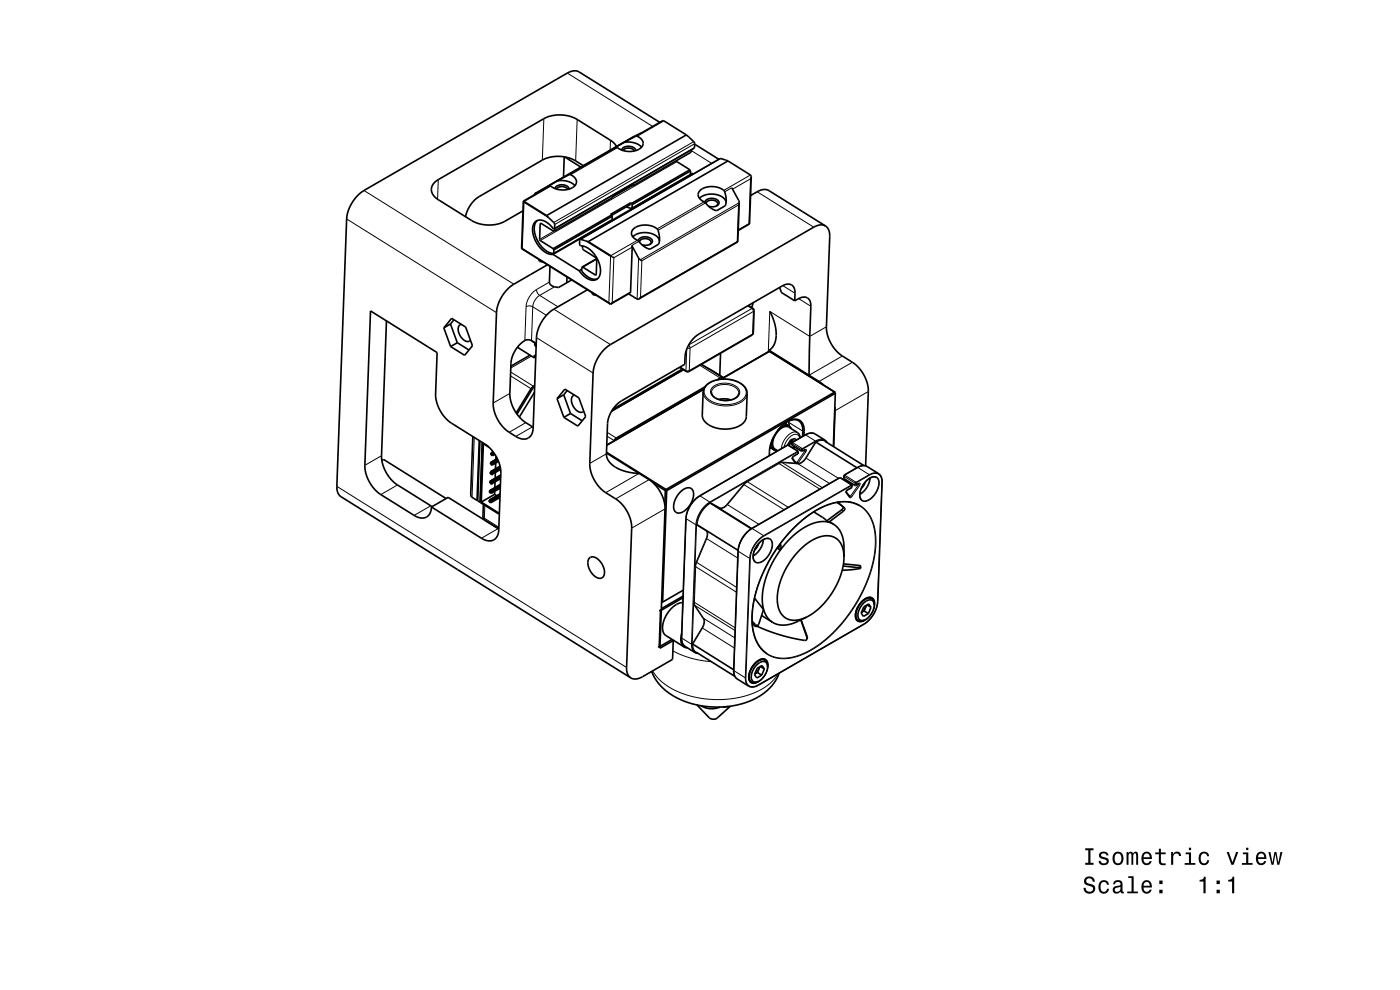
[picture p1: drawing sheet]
<svg xmlns="http://www.w3.org/2000/svg" width="297mm" height="210mm" viewBox="0 0 297 210" stroke-linecap="round" stroke-linejoin="round" font-family="sans-serif">
<g fill="none" stroke="#000" stroke-width=".35">
<path d="M116.4 39.4v.1M118.2 38.4l1.6-.9a1.43 1.43 0 0 1 1.5-.3 1.43 1.43 0 0 1 1 1.1 1.93 1.93 0 0 1-2.1 1.9 4.8 4.8 0 0 1-3.6-.8l-.3 .2 .1-.2M118.2 38.4a4 4 0 0 1 3.8 1M118.2 38.4l-1.8 1M119.7 33.3l-.2 4.3M119.8 33.3l3.4 2.1M123.7 35.1l-1.6-1a7.6 7.6 0 0 0-7-.1l-13.5 7.7a6.6 6.6 0 0 0-2.8 4.3M130.6 31.3l-.1 .1M130.8 31.1l-1.1-1.2-7.3-4.6a7.6 7.6 0 0 0-7-.1l-22.4 12.9a2.27 2.27 0 0 0-1.5 2.1 2.27 2.27 0 0 0 1.5 2.2l7 4.4a7.5 7.5 0 0 0 7.1 .1l3.8-2.2M131.9 31.8a1.73 1.73 0 0 1 3 .1M132.2 31.9a1.54 1.54 0 0 1 2.4 .1M132.4 30.2l1.6-.8a1.47 1.47 0 0 1 1.6-.3 1.47 1.47 0 0 1 .8 1.3 2.63 2.63 0 0 1-3.1 1.7l-1.2-.2-.8-.3a.61 .61 0 0 0-.9-.2l.2-.1"/>
<path d="M132.4 30.2a4 4 0 0 1 3.7 1M132.4 30.2l-1.8 1.1M133.9 39.4h.4M133.9 39.4l-3.9 2.2M133.9 39.2v.2M134.3 38.9v.5M140 26l-17.1-10.7a2.37 2.37 0 0 0-2.5 .2l-43.2 24.9a8.1 8.1 0 0 0-3.7 6l-2 56.8v.9l.3 .8 .5 .5 61.5 38.4M143.5 34.1l2.9 1.9M145.6 28.6l1.6 1.5a1.45 1.45 0 0 1 .1 1.3l-29.7 17.2M145.6 28.6l-4.8-3-.3 .1-6.1 3.3-21 12.1M145.6 28.6l-29.6 17.1M146.4 36l.1 .3"/>
<path d="M146.4 36l-12.4 7.2M146.5 36.8h.5M146.5 36.3v.7l-12.4 7.2M146.5 36.3l-12.4 7.1M146.7 31.8l-.1 .5-12.3 7.1M147 36.8l.1 .1M147 36.8l-29.7 17.2M147.4 30.6l5.1 3.2M154.4 34.1l-1.6-.5-29.7 17.2M154.4 34.1l4.8 3 .2 .3M154.4 34.1l-29.6 17.2M155.2 39.8l1.6 3.2"/>
<path d="M159.4 37.5l-.2 .4M159.4 37.4v.1M159.4 37.5l-.4 10M110.6 52.7h.1M110.6 52.7l18.9 11.8M110.8 52.7h-.2M111 42.7h.1M111 42.7l-.4 10M111.1 42.7l4.9 3M111.1 42.7l.1 .2M113.4 41.1l1.8-.8-4.2 2.4M113.4 41.1v.2"/>
<path d="M114 46.8a3.8 3.8 0 0 0 .2 4.5 4.4 4.4 0 0 0 3.3 2.5M114.3 55l.2 .4 .7 .2M116 45.7l1.5 1.5a1.44 1.44 0 0 1 .1 1.4M116.1 56.2l-7.1 4.1a8.1 8.1 0 0 0-3.7 6l-.7 19.2a7.8 7.8 0 0 0 3.4 6.2l1.4 .9a2.15 2.15 0 0 0 3.4-.6l.3-1.2 .7-19.2a8.1 8.1 0 0 1 3.7-6l7.1-4.1M116.7 56.5l-.1 3.3a1.23 1.23 0 0 0 1 1l.9 .2 2.8-1.6M117.3 54l5.6 3.4M117.4 52.8l.1 .2M117.5 53v.8M117.6 48.6h-.2a3.3 3.3 0 0 0-3.6-1.7 2.93 2.93 0 0 0-.4 3.7 4.7 4.7 0 0 0 3.9 3.4M117.6 49l-.1 .1-2.9-1.8-.1 3.7 2.9 1.8M117.7 48.5l-.1 .5M117.7 40a1.73 1.73 0 0 1 3 .1"/>
<path d="M118 40.1a1.54 1.54 0 0 1 2.4 .1M120.3 58.8l-.1 1.2M123.1 50.8l-.2 1a.79 .79 0 0 0 1 .4 5.6 5.6 0 0 1 3.3 6.4 1.76 1.76 0 0 1-2.9 .3l-1.4-1.5M123.1 50.8l1.7 .5M123.4 57.1l-.5 .3M123.4 56.7v.8a3.3 3.3 0 0 0 3.3 1.7M123.6 56.6l3-1.7-3.2 1.8M123.6 56.6l-.2 .1M123.6 52.2l.1 .8 2.8 1.7-.1 3.7-2.8-1.8M124.8 51.3l4.9 3M129.7 54.3l.5 .4M129.7 54.3l-.2 .1"/>
<path d="M129.7 45.6l-12.3 7.2M129.7 45.6l.2 .3M129.9 45.9l-12.4 7.1M129.9 45.9l-.1 .7-12.3 7.2M130 41.4v.5l-12.4 7.1M132.9 43.9l1.2 .3M133.8 43l.2 .2M133.8 43v.4l-4 2.3M133.8 43l-4.3 2.5 .2 .1M134 43.2l.1 .2M134.1 43.4v.8M134.2 50.2a4 4 0 0 1 5.6 .5l.1 .4"/>
<path d="M134.4 48.6a4.1 4.1 0 0 1 5.1 .1l.4 1.7-.2 1.4-1.8 1.1a5.1 5.1 0 0 1-2.7-1.9 1.45 1.45 0 0 1-.8-2.4zM135.4 51.1a1.74 1.74 0 0 1 3 0 1.46 1.46 0 0 1-2.2 .8M135.7 51.4a1.35 1.35 0 0 1 1.2-.8 1.35 1.35 0 0 1 1.2 .8l-.3 .5M136.2 55.3l-.7-.6-1.5-2.6-.2 9.9-4.3 2.5M148.4 42.1a4 4 0 0 1 5.5 .4l.1 .4M148.5 40.4a4 4 0 0 1 5.2 .3l.4 1.5-.2 1.4-1.9 1.1a5.1 5.1 0 0 1-2.6-1.9 1.45 1.45 0 0 1-.9-2.4zM149.5 42.9a1.69 1.69 0 0 1 3 .1 1.57 1.57 0 0 1-2.2 .7M149.8 43.2a1.34 1.34 0 0 1 1.2-.8 1.34 1.34 0 0 1 1.3 .8l-.4 .5M156.4 51.2l.1 .1M156.5 51.3l-21 12.1M156.8 43l-.1 .5M156.8 43h.1"/>
<path d="M156.8 43l-.3 8.3M158.9 47.4l.1 .1M159 47.5l-2.4 1.4M159.2 41.5l1.4-.8a2.5 2.5 0 0 1 2.5-.3l12 7.5M175.1 47.9a2.35 2.35 0 0 0-2.5 .3l-43.1 24.9a8.1 8.1 0 0 0-3.7 6l-.7 19.2a7.8 7.8 0 0 0 3.4 6.2l2.1 1.3a7.8 7.8 0 0 1 3.4 6.2l-1.1 29.6a2.34 2.34 0 0 0 .9 2.2M175.1 47.9l.7 .9 .2 1.3-.7 19.2a7.8 7.8 0 0 0 3.4 6.2l2.1 1.3a7.8 7.8 0 0 1 3.4 6.2l-.6 15.8M78.6 66l14.1 8.8-.3 8.8a7.8 7.8 0 0 0 3.4 6.2l7.1 4.4a7.8 7.8 0 0 1 3.3 6.2l-.4 12a2.13 2.13 0 0 1-1.1 2.1 2.13 2.13 0 0 1-2.4-.2l-10.8-6.8a2.13 2.13 0 0 1-1.1 2.2 2.13 2.13 0 0 1-2.4-.3l-7.2-4.5a7.8 7.8 0 0 1-3.4-6.2zM82 68.1l-1.1 28.6a7.8 7.8 0 0 0 3.4 6.2l7.4 4.6M94.2 69.5l1.4 4M94.2 69.5l1.6-2 3 1.9 1.4 3.9-1.6 2.1-3-1.9M95.6 68.7l1.4 4M95.6 68.7l-1.4 .8"/>
<path d="M96.3 67.8l-.7 .9M97 72.7l2.5 1.5M97 72.7l-1.4 .8M97.9 68.8a1.21 1.21 0 0 0-.6 1.8 2.04 2.04 0 0 0 2.3 1.8l.2-.2M109.8 73.7l3.5 2.2M112.4 75.3l-4 2.4M112.8 72.3a2.14 2.14 0 0 0-2.7 .9 6.5 6.5 0 0 0-1.7 3.9l-.2 6.3a7.8 7.8 0 0 0 3.3 6.3l1.6 .9M112.8 72.3l.7 .4-.1 .6M112.8 72.3l1 .6M113.4 73.3l.3 .2M113.7 75.7l-.4 .2M113.7 75.5l-.3-.2-.1 .6"/>
<path d="M113.8 73l-.4 .3M125.6 62.1l.2 .4 .7 .1M129.2 64.2l.3 .3M129.5 64.5h.1M129.9 64.2l-.4 .3M133.4 62.3l1.8 1.2 .3-.1M135.9 63.1l-.4 .3M144.8 78.3l-14.8 8.5M145 78.4l-15.3 8.8M148.8 77.3l2.2 1.3M151 78.6h.1M151.1 78.6l2.4 1.5"/>
<path d="M152.9 74.9l-.2 4.7M158.8 64.8l1 .6 .2 .5-.2 4.8-.2 .4-13.5 7.8-.5-.1-1.4-.9M159.7 64.2l-.3 1M163.2 74.3l-.1 .3M163.2 74.3l8.4 5.3M163.2 74.5l14 8.7M163.2 74.5l.2 .1M163.2 74.5l-10.3 5.9M163.2 74.5l-.1 .1M163.3 66.1a7.9 7.9 0 0 1 .7 7.4l-.8 .8M165.4 61l.3 1 2.9 1.8M168.6 63.8a5.3 5.3 0 0 0-.1-2.7 1.58 1.58 0 0 0-2.6-.5l-17.6 10.3a6.8 6.8 0 0 0-3 6.4l-13.5 7.7a6.5 6.5 0 0 0-2.9 4.9l-.2 6.4a3.8 3.8 0 0 0 2.9 3.3l1.9 .6 2.1 .2"/>
<path d="M168.6 63.8a2.35 2.35 0 0 1 2.9-.5l.4 .8 .1 .9-.4 14.6M171.6 79.6l3.1 2.1M81 97.7l.4-.2 13.2 8.3M100.3 92.6l-.4 12.4 .2 .4 1.1 .8M101.7 93.4l-.5 12.8M101.8 93.5l-.5 12.7 .5 .3M102.3 93.8l-.5 12.7M102.4 93.9l-.5 12.7 3.9 2.4M103.7 94.8l-1.2-.7-.4 12.4M104.1 98.5l.2 .1M104.1 98.2v.3M104.1 98.1v.4"/>
<path d="M104.1 98.1v.1M104.1 98.2l.2 .2M104.1 98.1l.3 .2M104.1 98.1h.1M104.2 96.5h.1M104.2 96.5l.2 .1M104.2 96.2v.3M104.2 96.2l.2 .2M104.2 96.1v.4M104.2 96.1v.1M104.2 96.1l.4-.3-.4 .3M104.2 96.1l.3 .2"/>
<path d="M104.2 96.1h.1M104.3 98.6l.1 .1M104.3 98.4v.2M104.4 96.6l.1 .1M104.4 96.4v.2M104.4 98.7h.1M104.4 98.3l-.1 .1M104.4 98.3h.1M104.4 98.3v.3M104.5 96.3h.1M104.5 96.3l-.1 .1M104.5 96.3v.4"/>
<path d="M104.8 96.1l-.3 .2M105 96.4l-.5 .3M105.2 98.2l-.1 1.3M105.2 96.7v.8M105.5 97.3l-1.4 .8M105.6 97.6l-1.2 .7M105.7 97.6l-1.3 .7M105.8 97.9l-1.4 .7M106.2 99.2l-1.9 1.1M106.2 99.3l-1.8 1M106.2 99.6l-1.8 1M112.9 82.2l-3.4 5.4"/>
<path d="M112.9 82.2l.2 .1M113.1 82.3l-3.4 5.5M113.4 83.2l-3.2 5.3M113.4 82.1l-.3 .2M113.4 81.8l-.5 .4M118.2 84.6l1.6-2.1 3 1.9 1.5 4-1.7 2-3-1.9M118.2 84.6l1.4 3.9M119.6 83.7l1.4 4M119.6 83.7l-1.4 .9M120.3 82.8l-.7 .9M121 87.7l2.5 1.6M121 87.7l-1.4 .8"/>
<path d="M121.9 83.8a1.21 1.21 0 0 0-.5 1.8 2.04 2.04 0 0 0 2.2 1.8l.2-.2M128.7 96.1l6.9 4.3M128.7 95.9l12.6 7.9M130.5 93.2l-.4 .4M130.5 93.2l.2 .1M149.3 82.6l-20.6 11.8M149.5 82.1l-19 11.1M149.7 81.8a6.3 6.3 0 0 1 8.3 .2l.4 .7 .1 .8-.2 4.9a3.4 3.4 0 0 1-3.3 2.5 5.7 5.7 0 0 1-5.8-2l-.2-.7 .2-5.1 .1-.6zM150.9 83.2a2.57 2.57 0 0 0 2.8 1.8 2.62 2.62 0 0 0 3-1.6M153.1 80.1l.3 .1M153.1 80.1l-.9 .5M153.1 80.1l.1 .2"/>
<path d="M163.3 94.9l1 .6M163.4 94.8l.3 .3M164 92.9a2.11 2.11 0 0 0 .3 2.6M164.3 95.5l.7 .1M166.4 89.9l.5 .1zM166.5 89.8l.9 .6M167.1 94.4l-18.7 10.8a6.4 6.4 0 0 0-2.9 4.8l-.9 25.6 .1 .8 .4 .5 2.3 1.5 .7 .2M167.1 94.4l2.2 1.3M167.2 89.3l.2 1.1M167.3 89.3a1.98 1.98 0 0 1 2.2 0 1.98 1.98 0 0 1 .8 2.2v1.1M167.4 90.4a2.18 2.18 0 0 0-2.4 .9M167.4 90.4l.5 .5"/>
<path d="M167.6 94l-.3 .5-.2-.1M167.6 94l-.2 .5M167.9 93.2l-.3 .8M168 94v.5l2 1.2h.3l.5-.3h-.1M168 93.2v.2M168 93.4l.4 .3M168 93.4l-.4 .6M168 93.9v.2zM168.1 93.9l2.8-1.7 1.1-.4 .9 .3 2.1 1.3 .5 .5M168.5 94.7l-.1 .2M168.5 94.8l-.2 .3M168.8 93.4l-.1-.4-.9 .3-.8 1.1"/>
<path d="M168.9 98.2v.1M169 98.1l.3 .2zM169 98.1h.1M169.3 95.7v.1M169.3 95.8v.5l-1 .5-.2 .4 .8 1M169.8 92.9l-.2-.6-.3-.5-2-1.2a2.49 2.49 0 0 0-2.8 1.6 2.43 2.43 0 0 0-.1 3.1l.6 .3M170 95.3l.2-.1 .1 .1zM170.6 92.4v-.9a2.1 2.1 0 0 0-.9-2.3 2.1 2.1 0 0 0-2.5 .2 8.4 8.4 0 0 0-4 6.3v1M170.7 95.4h.1M170.8 95.4h.1M173 93.7l8.8 5.5M175 93.6l8.3 5.2"/>
<path d="M177.1 86.3l-.2 8.5M177.2 83.2v.1M177.2 83.4l-.4 11.3M177.2 83.4l-35.8 20.7M177.2 83.3l-.1-.1-35.8 20.6M177.2 83.3v.1M91.5 107.5l3.6-2 10.7 6.7M101.3 106.1l-.1 .1M101.9 106.5h-.1M102.1 106.5l3.7 2.3M102.5 107l.1 3 .3 .4 2.9 1.8M103.8 106.5l.2 .1"/>
<path d="M103.8 106.1v.4M103.8 106.2v.3M103.8 106.2l.2 .2M103.8 106.1h.1M103.8 106.1v.1M103.8 106.1l2.3-1.3-2.3 1.3M103.8 106.1l.3 .2M103.9 104.5l.2 .1M103.9 104.1v.4M103.9 104.2v.3M103.9 104.1v.1M103.9 104.2l.2 .2"/>
<path d="M103.9 104.1l.3 .2M103.9 104.1h.1M103.9 102.5h.1M103.9 102.5l.3 .1M103.9 102.2l.3 .2M103.9 102.1v.4M104 102.1l.3 .2M104 102.1h-.1M104 102.1l2.2-1.3-2.3 1.3M104 106.6h.1M104 100.4v.1M104 100.5v-.3l.2 .2v.2"/>
<path d="M104 100.5l.2 .1M104 106.4v.2M104 100.1v.3M104.1 100.1l2-1.2-2.1 1.2M104.1 100.1h-.1M104.1 100.1l.2 .2M104.1 104.6h.1M104.1 104.4v.2M104.1 106.3h.1M104.1 106.3l-.1 .1M104.2 102.6l.1 .1M104.2 106.3l-.1 .3"/>
<path d="M104.2 102.4v.2M104.2 104.2l-.2 .1M104.2 104.3h.1M104.2 104.3l-.1 .1M104.2 100.6h.2M104.2 104.3v.3M104.3 102.3l-.1 .1M104.3 102.3h.1M104.3 102.6v.1M104.3 102.3v.3M104.3 100.2l-.1 .1M104.3 100.3h.1"/>
<path d="M104.3 100.3l-.1 .1M104.4 100.3v.3M104.9 104.9l.5 .3M104.9 104.9l-2.8 1.6M104.9 104.2v.7M105 102.2v1.3M105.1 100.2l-.1 1.3M105.8 108.8v.2M105.9 108.9l-.1 .1M105.9 108.7l-.1 .1M106 105.6h.1M106.1 105.5l-2 1.1"/>
<path d="M106.1 105.2l-1.9 1.1M106.1 105.1l-2 1.2M106.1 103.5l-1.9 1.1M106.1 103.2l-1.9 1.1M106.1 103.1l-1.9 1.2M106.2 102.8l-2.3 1.3M106.2 101.5l-1.9 1.1M106.2 101.2l-1.9 1.1M106.2 101.1l-1.9 1.2M125 118.4a1.51 1.51 0 0 1 2.3 .6 2.77 2.77 0 0 1 .5 3.5 1.97 1.97 0 0 1-2.5-1.2l-.6-1.6v-.7zM135.6 100.4l2.1 1.3a7.8 7.8 0 0 1 3.4 6.3l-1.1 29.5 2.8-1.6M138.7 102.5l2.4 1.6"/>
<path d="M141.1 104.1l-.1 3M141.3 104l.1 .1M141.3 104l-.2 .1M141.3 103.8v.2M141.4 104.1l-.8 23.6M144.4 104.3a1.74 1.74 0 0 1 2.4-.5 3.7 3.7 0 0 1-1.3 4.4 1.49 1.49 0 0 1-2.4 .1 4 4 0 0 1 1.3-4zM147.8 111.4l8.8 5.3M150.7 106.6l8.7 5.6M163.3 114.3a1.73 1.73 0 0 0-2.1 .7 3.4 3.4 0 0 0-1.1 4l.1 .2M165.1 115.9v.7M165.2 115.8l-.1 .8M165.5 115.3l.2 1.2-.6 .1"/>
<path d="M172.6 108.6l2.2 1.3 .5 .6M176 110.7l.9 .5M176.9 111.2a6.3 6.3 0 0 0-6.6 .9l-2.3 1.8-2.2 2.5-1.9 2.9-1.4 3.1-.7 3.1v2.7l.7 2.2 .5 .9 .9 .7M176.9 111.2l1.1 1.2 .7 1.5 .3 1.6v2.7M177.6 106.6l1.6 1.2v.3l-3.4 2.7-.5-.3 3.2-2.3a.5 .5 0 0 0 .4-.5 .5 .5 0 0 0-.4-.5zM178.9 119.6l3.5 .4h.2v.5M179 118.2l-.1 1.8-.5 1.7-.8 2.1-.9 1.7-1.2 1.6-1.4 1.6-1.6 1.4-1.4 .8M179 118.2v-.2a3.9 3.9 0 0 0-3.2-4.3 9.4 9.4 0 0 0-7.1 4l-1.6 2.3-1.2 2.4-.8 2.4-.2 2.3a3.9 3.9 0 0 0 3 4.4 5.6 5.6 0 0 0 3.2-.6M179.1 100.8l-.1 .7 2.5 1.5M179.1 100.8v.3l-.1-.2M179.1 100.8l3.2-1.8 1.1-.2 .6 .2 2.4 1.5 .4 .4 .3 .7-.9 26a6.4 6.4 0 0 1-2.9 4.8l-22.4 12.9-1.2 .4-.9-.2-2.6-1.7-.4-.5-.2-.8 1-25.6a6.4 6.4 0 0 1 2.9-4.8l18.6-10.8 2.6 1.5M179.5 101.8l-.2 .2"/>
<path d="M180.6 102.9h.1zM180.7 103.4h.1M180.7 103.4l-1 .6-.2 .3 .8 1.1M180.7 102.9v.5M181.4 102.5l.2-.2 .1 .1zM181.7 102.8l-.2 .2M182.2 102.6l-.7 .4M182.4 107.3a7.7 7.7 0 0 0-7.4 0 27.8 27.8 0 0 0-13.3 14.5 19.6 19.6 0 0 0-1.6 13.1 6.7 6.7 0 0 0 2.7 3.8M185.9 101.3a1.74 1.74 0 0 0-2 .6 3.4 3.4 0 0 0-1.2 4.1l.2 .1M139.6 137.2h.2M139.8 129.5h.3M139.8 137.2l-.1 .1"/>
<path d="M140 129.3l.1 .2M140.1 129.5l-.3 7.7M140.6 127.7l-.2 .1M142.5 135.7l.3 .2M142.6 135.6l-2.8 1.6M142.8 135.9l-.1 4-6.4 3.6a2.51 2.51 0 0 1-2.5 .3M144.6 134.4a2.47 2.47 0 0 0 .5 2.8M144.9 127.8a5.3 5.3 0 0 0-4.2 4.2 2.46 2.46 0 0 0 .6 2.8l3.8 2.4M144.9 126.8l-4.8 2.7M144.9 126.5l-4.6 2.6M145 125.2l-4.4 2.5M145.1 137.2l.8 .2"/>
<path d="M146.8 136.6l8.8 5.5M147.7 138.3l8.2 5.2M159.6 131.8l.1 .1a.96 .96 0 0 0 1.2 .7M159.6 132.2l.7 .7 .6-.3M159.6 132.4l.2 .1M160.1 126.9l1.7 2.1a1.11 1.11 0 0 1-.1 1.2l-.8 2.4M160.6 132.8l4.4 1.7 4.9 1.2a1.08 1.08 0 0 0 1.3-.1M161.6 130.6l2.3 1.4M161.9 139.8l.4 .2M162.3 139.9a1.74 1.74 0 0 0-2 .6 3.4 3.4 0 0 0-1.2 4.1l.2 .1M169.9 131.5l1.4 3.6-.1 .5zM171.1 130.9l-2.6 1.2-1.5 .4h-1.7l-1.4-.5"/>
<path d="M178.9 120.1l3.7 .4M181.7 131.4l.4 .2M182.6 120.5l-3.9 .5M182.8 129.9h-.1M183.3 129.6l.9 .6M183.3 129.6l-.5 .3M183.5 131.5l-.2 .1a1.26 1.26 0 0 1-1.2 0M183.6 128.9l-.8 1M183.6 128.9l-.3 .7M183.7 128.4l-.1 .5M183.8 128.4l-.2 .5M183.9 128.3l.9 .5"/>
<path d="M184.6 126.7l.4 .3M184.8 128.8l-.5-.7-1.1 .6-.5 1.3 .5 .8 1-.6M184.8 128.8l-.6 1.4M185 126.8a1.74 1.74 0 0 0-2.1 .7 3.4 3.4 0 0 0-1.1 4l.1 .2M185 127l.4 .6 .1 .8M185 127a2.53 2.53 0 0 0-2.9 1.6 2.36 2.36 0 0 0 0 3M185.5 128.4a3.9 3.9 0 0 1-2 3.1M185.5 128.4a1.03 1.03 0 0 0-.7-1.1 1.03 1.03 0 0 0-1.2 .3 3.3 3.3 0 0 0-1.4 3.7 1.02 1.02 0 0 0 1.3 .2M138.2 142.4a11.8 11.8 0 0 0 8.4 6.8 18.3 18.3 0 0 0 15.5-2.2l1.7-1.6 .9-1.4 .6-1.2M147.9 149.5l2.6 2.7a1.4 1.4 0 0 0 1.7 .1l2.7-2.5M148.7 149.7a4.6 4.6 0 0 0 4.1 .3M154.4 149.9l-1.1 .1"/>
<path d="M159 144.4l.4 .3M160.7 142.6l.9 .6M160.9 144.5l-.2 .1a1.26 1.26 0 0 1-1.3 .1M161.1 141.5a2.1 2.1 0 0 1-1 1.5l.6-.4M161.2 141.5l-.5 1.1M161.3 141.4l.9 .5M162.2 141.9l-.5-.7-1.1 .6-.5 1.3 .4 .7 1.1-.6M162.2 141.9l-.6 1.3M162.3 140a1.38 1.38 0 0 1 .5 1.4M162.3 140a2.52 2.52 0 0 0-2.8 1.7 2.35 2.35 0 0 0-.1 3M162.8 141.4a3.9 3.9 0 0 1-1.9 3.1M162.8 141.4a1.03 1.03 0 0 0-.6-1.1 1.03 1.03 0 0 0-1.2 .4 3.3 3.3 0 0 0-1.4 3.7 1 1 0 0 0 1.3 .1"/>
</g>
<g fill="none" stroke="#000" stroke-width=".21">
<path d="M120.4 15.5l18.1 11.3M93 38.1l-.2 4.2M115.4 25.2l-.3 8.8M116.7 39.4l-1.5 .9M116.9 39.5l-5.7 3.2M122.4 25.3l-.3 8.8M129.5 29.8l-.1 2.1M130.8 31.2l-10.1 5.9M131 31.3l-10 5.8M134.1 39.5l-4.1 2.3M134.4 29l-21 12.1M136.4 28l-1.5 .9"/>
<path d="M140.8 25.6l-5.6 3.3M143.6 34.3l-29 16.7M146.6 31.9l4.4 2.8M147.2 30l-29.7 17.2M147.3 31.3l-29.7 17.2M147.4 30.5l-29.7 17.1M152.9 33.6l-29.7 17.2M155.2 39.8l-1.5 .9M159.2 37.1l-5.6 3.3M73.5 46.4l31.8 19.9M77.2 40.4l31.8 19.9M113.6 41v.2"/>
<path d="M114.7 47.3l-.1 .1M116.5 46.2l-5.3-3.3-.4 9.8 18.4 11.5 .3-9.8-5.3-3.3M116.6 59.8l-2.8 1.6M117.5 49.1l-3 1.7M126.5 58.3l-.2 .1M134.1 52.4l-3.9 2.3-.3 9.5 3.9-2.3M135.2 51l-5.6 3.2M135.5 54.7l-.3 8.8M135.5 51.2l-1.5 .9M136.2 55.3l20.5-11.8-.3 7.7-20.5 11.9zM149.4 42.8l-10 5.8M149.7 43l-10.1 5.9"/>
<path d="M155.4 40.1l3.8-2.2-.3 9.5-2.3 1.3M156.8 43l-21 12.1M160.6 40.7l12 7.5M108.3 79.7l4.3 2.7M108.3 78.9l4.9 3M111.6 65l.7-.1 .7 .2M111.6 65l-.3 7.2M112.8 75.5l-4.4 2.6M113 65.1l-.2 7.2M113 65.1l2.9 1.8M113.8 71.6l12 7.5M113.8 61.4a4.9 4.9 0 0 0-2.2 3.6"/>
<path d="M113.8 61.4l.2 .7 .5 .6M114.5 62.7l-1 .9-.5 1.5M114.5 62.7l3.9 2.4M117.5 65.6l12 7.5M117.6 60.8l-3.1 1.9M144.3 77.8l1.2 .8M145.5 78.6l.1 .2M145.5 78.6h.7M145.7 74.1l-.2 4.5M146.1 73.2l.3 .6M146.2 78.6l-.1 .2M146.4 73.8h-.6"/>
<path d="M146.4 73.8l-.2 4.8M148.5 77.5l4.3 2.7M148.8 77.3l4.5 2.8M151 78.6l2.5 1.5M158.6 64.9l.9 .5M159.5 65.4l.3 .7M159.5 65.4l-13.4 7.8M159.7 70.9l-.1 .2M159.7 70.9l-13.5 7.7M159.7 65.4h-.2M159.8 70.7l-.1 .2M159.8 66.1l-.1 4.8"/>
<path d="M159.8 66.1l-13.4 7.7M160 65.9l-.2 .2M166.1 60.6l2.6 1.6M169.4 63.3l2.6 1.7M175.3 69.3l-3.5 2.1-8.5-5.3-.3 8.5M178.7 75.5l-7.1 4.1M180.8 76.8l-7 4.1M80.9 96.7l-3.5 2M100.6 92.8l-.5 12.7M108.2 83.4l-3.6 2.1M111.5 89.7l-3.5 2M113 90.5l-3.6 2.1"/>
<path d="M128.7 96.3l-3.6 2M128.8 92.5l1.4 .9M128.8 91.7l2 1.2M149.2 83.1a3.5 3.5 0 0 0 3.2 2.8 5.7 5.7 0 0 0 5.9-1.6l.2-.8M150 81.7a6.1 6.1 0 0 1 8 .5 2.07 2.07 0 0 1-1.4 3.1 6.1 6.1 0 0 1-6.9-1.3 1.77 1.77 0 0 1 .3-2.3zM150.9 83.2a2.67 2.67 0 0 1 3.3-1.6 2.45 2.45 0 0 1 2.5 1.8M151.1 82.2a4.1 4.1 0 0 1 5.7 .5 1.61 1.61 0 0 1-1.5 2.1 3.9 3.9 0 0 1-4.5-1.3v-.8zM152.4 84.7l1.4-.2 1.4 .3M152.6 84.8l1.1-.1 1.2 .2M165.2 98.2l-14.6 8.4v-.1M165.2 98.2l.1 .1M165.3 98.3l-6.7 3.9"/>
<path d="M165.3 98.3l8.6 5.5M165.9 98l-.7 .2M165.9 98l.1 .1M165.9 98l2.8 .2M166 98.1l-.7 .2M166 98.1l3.3 .3M166 98.1l8.5 5.4M167.3 89.6l3 1.9h.3M168 94.1h.1M168 94.1l2 1.3v.3M168 94.1v.4M168.1 97.4l.6 .8"/>
<path d="M168.1 97.2v.2M168.1 93.9l-.1 .1M168.3 96.8l-.2 .3v.3M168.6 97.8l.4 .3M168.6 94.8l-.3 .3M168.7 98.2l.6 .1M168.7 98v.2M169 98.1l-.1 .2M169.2 91.8a2.52 2.52 0 0 0-2.9 1.6l-.4 .9-.1 .9M169.3 96.3v-.4l-4.1 2.3M169.3 98.3h.1M169.3 98.3v.1"/>
<path d="M169.3 98.4l6.7 4.2M169.6 92.9a.98 .98 0 0 0-.7-.8 .98 .98 0 0 0-1 .3l-1 1.1-.6 1.3M170.1 95.2l.1 .1M170.5 95.5l.2 .2M170.7 95.4v.3M170.7 95.7l.3 .1M170.7 95.7l-1.7 2.4M170.8 95.4h.3l-.1 .4M170.9 92.2h.1M170.9 97.1l-.1 .2a2.04 2.04 0 0 1-1.5 1M170.9 97.1l.1 .1M170.9 92.2l2.1 1.3"/>
<path d="M170.9 92.2l-2.8 1.7M171 95.8l-1.7 2.5M171 97.2l-.2 .3a2.06 2.06 0 0 1-1.5 .9M171 97.2l6.9 4.3M172.9 92.1l-.8-.2-1.2 .3M173 93.5l.1 .2-2.8 1.6v.4M173 93.5l-2.8 1.7-2.1-1.3M175 93.4l-1-.2-1 .3M175 93.6l-.8-.2-1.1 .4-2.1 3.4M175.4 93.8a1.66 1.66 0 0 0-2.4-.1l-2.1 3.4M181.9 99.2h.1M182 99.2l2.4 1.5"/>
<path d="M182 99.2l-2.8 1.6 2.4 1.5 2.8-1.6M184 99l-1-.2-1 .4M184.2 83l-7.1 4.1M71.5 103.2l61.4 38.4M84.3 102.9l-3.5 2M91.4 107.3l-3.5 2M102.5 109.5l.3 .4M102.8 109.9l.1 .5M102.8 109.9l3 1.9M102.8 107.2v2.7M105.7 112.1l-3.6 2.1M135.6 100.4l-7.1 4.1"/>
<path d="M137.7 101.7l-7.1 4.1M141.1 108l-7.1 4M145.5 110h.1M145.5 110l-.9 25.3M145.5 110l2.1 1.3M147.6 111.3h.2l-.4 8.9M147.6 111.3l-.9 25.3M147.7 119.3l-.3 .9M147.7 119.3h.1M147.8 119.3l-.2 .9M147.8 119.3l8.5 5.3M148.4 105.2h.1"/>
<path d="M148.5 105.2a6.5 6.5 0 0 0-3 4.8M148.5 105.2l18.6-10.8 2.1 1.3-18.6 10.8M148.5 105.2l2.1 1.3M149.7 112.5a1.37 1.37 0 0 1 .1 1.7M149.7 112.5h.1M149.8 114.2l-2.1 5.1M149.8 114.2l.1 .1M149.9 112.6a1.61 1.61 0 0 1 0 1.7M149.9 114.3l-2.1 5M149.9 114.3l6.6 4.1M150.6 106.5a6.5 6.5 0 0 0-3 4.8M152.6 107.7l-1.9-1.1a6.3 6.3 0 0 0-2.9 4.8l1.9 1.1"/>
<path d="M152.6 107.7v.1M152.6 107.8l-1.9-1.1a6.2 6.2 0 0 0-2.8 4.6M152.6 107.8l6.9 4.3M154.2 107a1.47 1.47 0 0 1-1.6 .7M154.2 107l.1 .1M154.3 107.1a1.49 1.49 0 0 1-1.7 .7M154.3 107.1l6.7 4.1M156.6 116.9h.1M156.6 116.9l-.9 25.4M156.6 116.9l2.4 1.5M157.8 102.7l-3.6 4.3M157.8 102.7l.1 .1"/>
<path d="M157.9 102.8l-3.6 4.3M157.9 102.8l8.5 5.3M158.6 102.2l-.1-.1-.2 .1-.5 .5M158.6 102.2l-.7 .6M158.6 102.2l8.6 5.4M158.6 112.7l-1.1 1.4-.7 1.6M159 118.4l.2 .1M159 118.4l-.9 25.4M159.2 118.5l-1 25.3M159.5 112.1h.1M159.5 112.1a6.5 6.5 0 0 0-2.9 4.8M159.5 112.1l18.7-10.8 2.4 1.6-18.6 10.7"/>
<path d="M159.5 112.1l2.5 1.5M160.8 115.4l-.6 1.1M161 115.2a2.73 2.73 0 0 1-1 1.6M161.1 115.1a1.75 1.75 0 0 1 2.6-.6 3.9 3.9 0 0 1-1.6 4.4 1.29 1.29 0 0 1-1.3 .6 1.29 1.29 0 0 1-1-1.1 4.4 4.4 0 0 1 1.3-3.3zM161.9 114.5a4.5 4.5 0 0 1-2.1 3.3M162 113.6a6.5 6.5 0 0 0-3 4.8M162 113.6v.1M162 114.4a4.6 4.6 0 0 1-2.2 3.6M162 113.7a6.3 6.3 0 0 0-2.8 4.8M163.3 114.3a2.5 2.5 0 0 1-.2 3.3 2.53 2.53 0 0 1-2.9 1.6M165.7 115.9l-.5 .1M168.3 112.1l3.5-3 3.1-1.8 1.6-.5 1.6-.4h1.6l1.3 .2 1.2 .5 1.1 .7 .9 1 .7 1.3 .5 1.3 .3 1.7v3.8l-.9 4.3-1.7 4.2-2.4 4.1-2.7 3.5-3.1 2.9-3.2 2.3-1.6 .7-1.7 .6-1.6 .2h-1.4l-1.4-.3-1.3-.6-1.1-1-.9-1.2-.6-1.4-.5-2-.1-1.7 .1-2.2 .4-2.1 .6-2.5 1.8-4.4 2.6-4.3 1.7-2.2z"/>
<path d="M178.5 108.2l.4 .3M178.9 107.5l.3 .3M179.1 101.5v-.4l2.3 1.4v.5M179.5 104.5l.7 1.1M179.5 104.3v.2M179.5 101.8l-.1 .2M179.7 103.9l-.2 .4v.2M179.7 103.9l1-.5v-.4l-18.7 10.7M179.7 103.9v.1M180 104.9l.4 .3M180.3 105.4l-.1 .2M180.4 105.2l-.1 .1"/>
<path d="M180.4 105.2l.3 .2M180.6 102.9l.1 .1M180.7 105.4l-.5 .2M182 102.7l.1 .1M182.1 102.8l.3 .2M182.1 102.8l-1.7 2.4M182.2 102.5l.3 .1-.1 .4M182.2 102.5l-.1 .3M182.2 119.9l.1 .5M182.4 103l-1.7 2.4M182.4 107.3l1.5 1.4 1.1 1.8 .6 2.5 .1 2.8-.4 3-1 3.3-1.3 3.1-1.8 3.3-2 2.8-2.4 2.8-2.5 2.2-2.5 1.6-2.5 1.1-2.4 .6-2.2-.1-1.9-.8M183.4 102.4l-.6 1"/>
<path d="M183.7 102.1a2.73 2.73 0 0 1-1 1.6M183.7 102.1a1.75 1.75 0 0 1 2.6-.6 3.9 3.9 0 0 1-1.6 4.4 1.29 1.29 0 0 1-1.3 .5 1.29 1.29 0 0 1-1-1 4.4 4.4 0 0 1 1.3-3.3zM184.4 100.7l.1 .1M184.5 100.8a1.59 1.59 0 0 1 1.9-.2 1.59 1.59 0 0 1 .7 1.7M184.5 100.8l-2.8 1.6v.4l.5-.3M184.5 101.4a4.4 4.4 0 0 1-2.1 3.4M184.6 101.4a4.6 4.6 0 0 1-2.2 3.5M185.9 101.3a2.5 2.5 0 0 1-.2 3.2 2.53 2.53 0 0 1-2.8 1.6M186.4 100.5l-.8-.2-1.2 .4M187.1 102.3l-.9 25.4M187.1 102.3h.1M142.7 138.1l1.8 .8 2 .7 2.4 .5 2 .2"/>
<path d="M144.6 135.3h.1M144.6 135.3l.2 1.1 .5 .7M144.6 135.3l2.1 1.3M146.7 136.6a1.59 1.59 0 0 0 1.4 2M146.7 136.6h.1M146.8 136.6a1.59 1.59 0 0 0 1.2 1.9M147.3 127.8l.2 .7M147.3 127.8h-.1v.2l.1 .5M147.3 127.8l8.7 5.4M147.3 128.5l1.9 2.7M147.4 120.2h.2M147.4 120.2l-.6 16.4"/>
<path d="M147.5 128.5h-.2M147.5 128.5l1.8 2.7M147.5 128.5l8.5 5.3M147.6 120.2l-.3 7.6M147.6 120.2l8.7 5.4M148.9 133.2h.1M148.9 133.2l-2.1 3.4M149 133.2l-2 3.5 .1 1 .6 .6M149 133.2l6.8 4.3M149.2 131.2a1.98 1.98 0 0 1-.3 2M149.3 131.2a2.17 2.17 0 0 1-.3 2M149.3 131.2h-.1"/>
<path d="M149.3 131.2l6.6 4.1M160.2 132.5l-.2 .2M162.3 139.9l.4 .5 .1 .7M171.3 135.1l-.1 .1M182.8 127.6a1.76 1.76 0 0 1 2.5-.6 3.9 3.9 0 0 1-1.5 4.4 1.29 1.29 0 0 1-1.3 .6 1.29 1.29 0 0 1-1-1 4.4 4.4 0 0 1 1.3-3.4zM183.2 131.6l-.7 .2-.6-.1M183.3 132.4h.1M183.3 132.4l-22.4 12.9M185 126.8l.4 .5 .1 .8M186.2 127.7a6.3 6.3 0 0 1-2.9 4.7M186.2 127.6v.1M138.5 142.3l1 1.4 1 1 1.5 1.1 1.5 .8 2 .7 2 .6 2.2 .4 2.3 .1 4.1-.3 3.8-1.1 1.7-.8 1.3-.9 1.2-1.1 .9-1.3"/>
<path d="M155.6 142.2l.1 .1M155.7 142.3l.1 1 .6 .7M155.7 142.3l2.4 1.5M158.1 143.8l.2 1 .5 .7M158.1 143.8h.1M158.2 143.8a1.59 1.59 0 0 0 .8 1.7 1.59 1.59 0 0 0 1.9-.2M160.3 140.5a1.56 1.56 0 0 1 2.5-.3 4 4 0 0 1-3 4.8 1.49 1.49 0 0 1-.9-2.2l.6-1.3zM160.6 144.7l-.7 .2-.6-.2M160.9 145.3h.1"/>
</g>
<g fill="#000">
<path d="M230.3 186.2a.97 .97 0 0 0-.3 1.1 .97 .97 0 0 0 .9 .6 .77 .77 0 0 1 .9 .9 .84 .84 0 0 1-.9 .3 .84 .84 0 0 1-.6-.8h-.5a1.21 1.21 0 0 0 1.5 1.3 1.21 1.21 0 0 0 .8-1.8l-.8-.3a.72 .72 0 0 1-.9-.6 .7 .7 0 0 1 .8-.6 .7 .7 0 0 1 .6 .7h.5a1.17 1.17 0 0 0-.7-1.1 1.17 1.17 0 0 0-1.3 .3zM233.3 187.1a1.53 1.53 0 0 0 .9 2.5 1.06 1.06 0 0 0 1.1-1.1h-.5a.67 .67 0 0 1-.6 .7 .67 .67 0 0 1-.7-.6 1.11 1.11 0 0 1 .7-1.5 .59 .59 0 0 1 .6 .6h.5a1.09 1.09 0 0 0-.8-1 1.09 1.09 0 0 0-1.2 .4zM236.4 186.9l-.2 .7h.4a.55 .55 0 0 1 .6-.6 .55 .55 0 0 1 .4 .8l-.2 .1a1 1 0 0 0-1 .2 1 1 0 0 0-.3 1 .93 .93 0 0 0 1.6 0l.1 .3 .6 .1v-.3l-.2-.1-.1-1.6a1.02 1.02 0 0 0-1.7-.6zM236.6 188.4l1.1-.3a.77 .77 0 0 1-.2 .9 .77 .77 0 0 1-.9 .1zM239.4 185.9v.3h.7v2.9h-1v.4h2.3v-.4h-.9v-3.2zM242.4 187.1a1.54 1.54 0 0 0 .8 2.5 1.07 1.07 0 0 0 1.1-.9h-.4l-.2 .4-.4 .1a.76 .76 0 0 1-.7-.9h1.8a1.17 1.17 0 0 0-.5-1.4 1.17 1.17 0 0 0-1.5 .2zM242.8 187.3a.66 .66 0 0 1 .8-.1 .66 .66 0 0 1 .3 .7h-1.3zM245.9 188.7v.8h.7v-.8zM245.9 186.8v.7h.7v-.7z" fill-rule="evenodd"/>
<path d="M230.2 179.9v.5h.7v2.6h-.7v.4h1.8v-.4h-.7v-2.6h.7v-.5zM233.4 180.9a.75 .75 0 0 0-.2 .8 .75 .75 0 0 0 .7 .5l.9 .3a.63 .63 0 0 1-.6 .7 .63 .63 0 0 1-.7-.6h-.4a1.07 1.07 0 0 0 1.2 .9 1.07 1.07 0 0 0 .9-1.2l-.4-.3-1.1-.4a.54 .54 0 0 1 .4-.6 .54 .54 0 0 1 .6 .5h.5a1.03 1.03 0 0 0-.7-.9 1.03 1.03 0 0 0-1.1 .3zM236.3 181a1.53 1.53 0 0 0 .9 2.5 1.48 1.48 0 0 0 1.2-1.4 1.48 1.48 0 0 0-1.2-1.5l-.5 .1zM236.6 181.3a.67 .67 0 0 1 .8-.2 .67 .67 0 0 1 .4 .5 1.11 1.11 0 0 1-.6 1.5 1.17 1.17 0 0 1-.6-1.8zM239 180.7v2.7h.4v-1.8l.2-.6h.3l.1 .3v2.1h.4v-2l.4-.4 .2 .1v.4v1.9h.4v-1.8a.69 .69 0 0 0-.5-1l-.5 .4-.2-.3-.3-.1-.5 .4v-.3zM242.4 181a1.54 1.54 0 0 0 .8 2.5 1.07 1.07 0 0 0 1.1-.8h-.4l-.2 .3-.4 .1a.76 .76 0 0 1-.7-.9h1.8a1.17 1.17 0 0 0-.5-1.4 1.17 1.17 0 0 0-1.5 .2zM242.8 181.2a.66 .66 0 0 1 .8-.1 .66 .66 0 0 1 .3 .7h-1.3zM245.8 180v.8h-.7v.4h.7l.1 1.8a1.05 1.05 0 0 0 1.4 .5v-.4a.68 .68 0 0 1-1-.3v-1.6h1v-.4h-1v-.8zM248.4 180.7v2.7h.5v-1.5a.66 .66 0 0 1 .3-.8 .66 .66 0 0 1 .9 .2v.3h.5a.89 .89 0 0 0-.7-.9 .89 .89 0 0 0-1.1 .5v-.5zM251.5 180.8v.4h.7v1.9h-.9v.3h2.3v-.3h-.9v-2.3zM252.2 179.8v.5h.5v-.5zM254.6 181a1.53 1.53 0 0 0 .8 2.5 1.07 1.07 0 0 0 1.1-1h-.4a.67 .67 0 0 1-.6 .6 .67 .67 0 0 1-.7-.6 1.11 1.11 0 0 1 .6-1.5 .59 .59 0 0 1 .7 .6h.4a1.09 1.09 0 0 0-.7-.9 1.09 1.09 0 0 0-1.2 .3zM260.2 180.7l1 2.7h.5l1-2.7h-.5l-.7 2.2-.8-2.2zM263.7 180.8v.4h.7v1.9h-.9v.3h2.2v-.3h-.9v-2.3zM264.4 179.8v.5h.4v-.5zM266.7 181a1.54 1.54 0 0 0 .8 2.5 1.07 1.07 0 0 0 1.1-.8h-.4l-.3 .3-.3 .1a.76 .76 0 0 1-.7-.9h1.8a1.17 1.17 0 0 0-.5-1.4 1.17 1.17 0 0 0-1.5 .2zM267.1 181.2a.66 .66 0 0 1 .8-.1 .66 .66 0 0 1 .3 .7h-1.3zM269.1 180.7l.6 2.7h.5l.4-2.3 .4 2.3h.4l.7-2.7h-.5l-.4 2.3-.4-2.3h-.4l-.4 2.3-.5-2.3z" fill-rule="evenodd"/>
<path d="M254.5 186.6v.4h.8v2.5h.5v-3.5h-.4a.77 .77 0 0 1-.9 .6zM258.1 188.7v.8h.7v-.8zM258.1 186.8v.7h.7v-.7zM260.6 186.6v.4h.8v2.5h.4v-3.5h-.3a.77 .77 0 0 1-.9 .6z" fill-rule="evenodd"/>
</g>
</svg>
